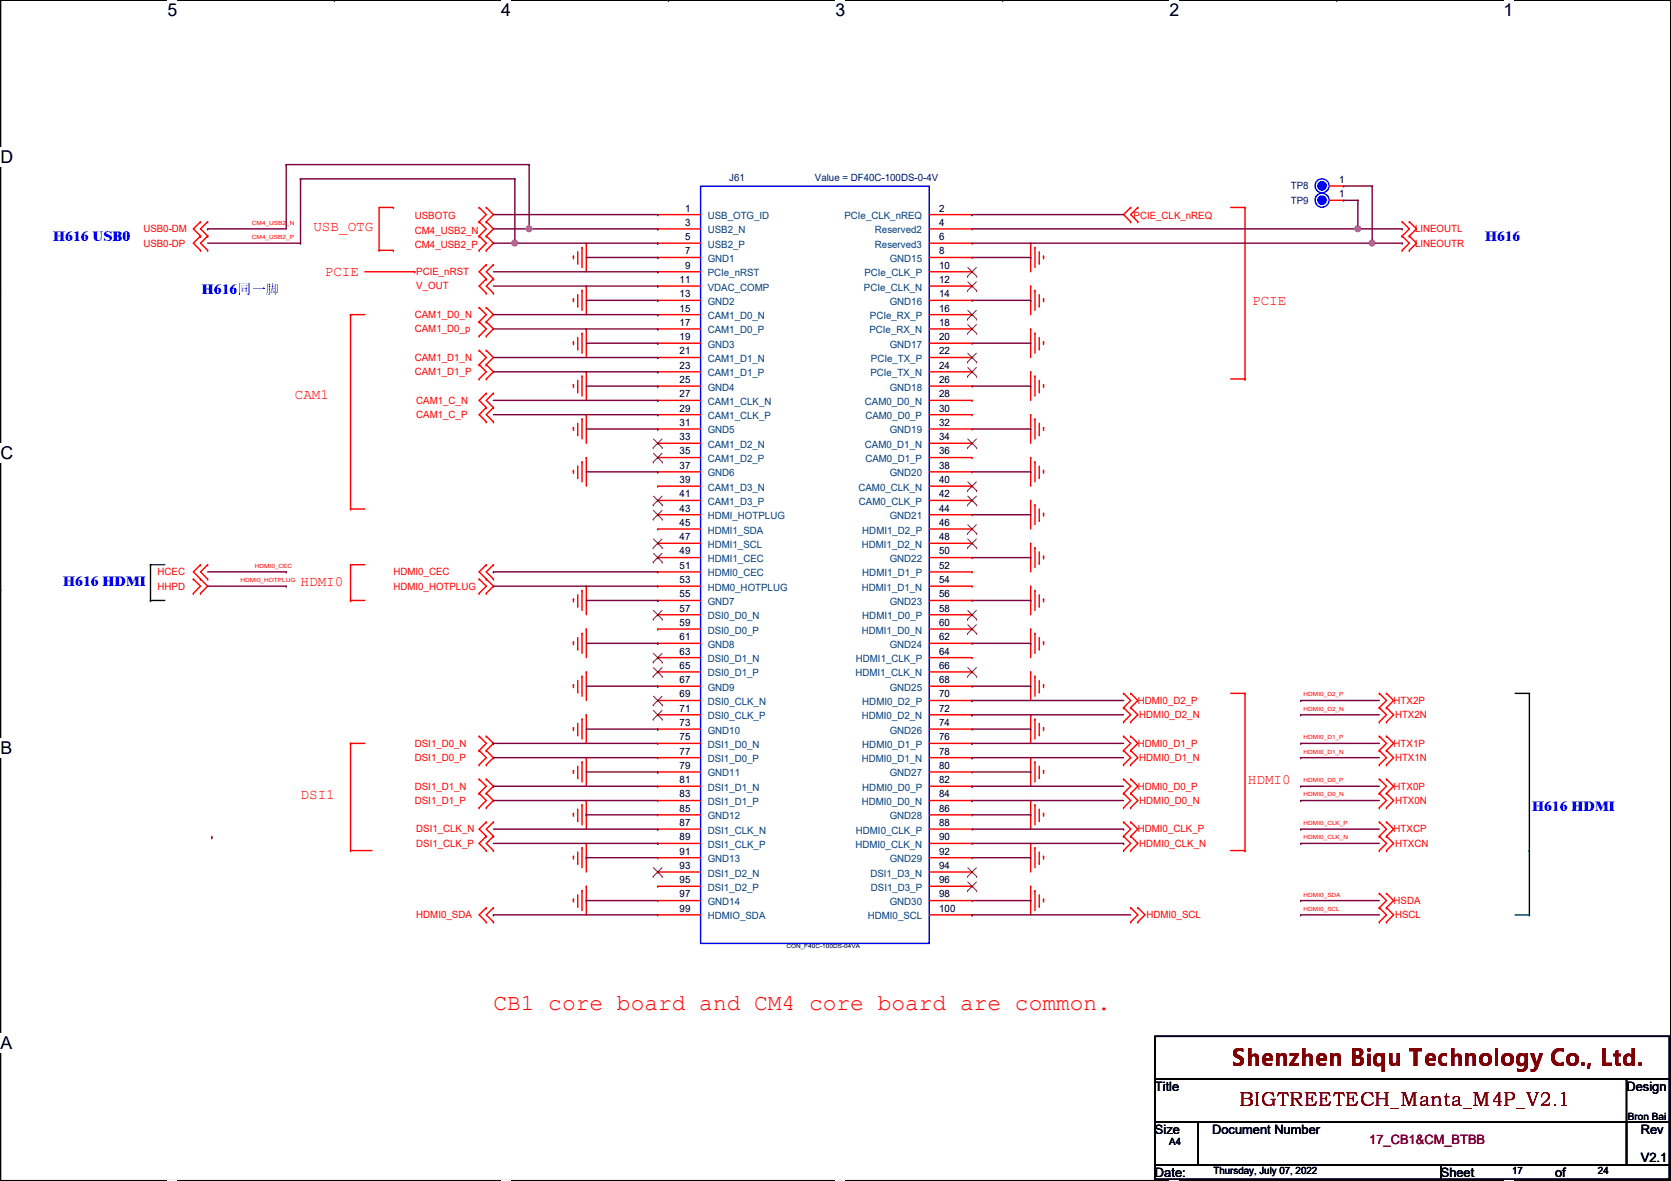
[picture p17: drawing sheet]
<svg xmlns="http://www.w3.org/2000/svg" width="297mm" height="210mm" viewBox="0 0 297 210" stroke-linecap="round" stroke-linejoin="round" font-family="sans-serif">
<defs><g id="words">
<text font-size="4.1" fill="#f00" x="87.7" y="179.6">CB1 core board and CM4 core board are common.</text>
<text font-size="4.1" fill="#7f0000" x="219" y="189.5">Shenzhen Biqu Technology Co., Ltd.</text>
<text font-size="3.5" fill="#7f0000" x="220.3" y="196.6">BIGTREETECH_Manta_M4P_V2.1</text>
<g font-size="3.1">
<text x="29.8" y="2.8">5</text>
<text x="89.1" y="2.8">4</text>
<text x="148.5" y="2.8">3</text>
<text x="207.9" y="2.8">2</text>
<text x="267.3" y="2.8">1</text>
<text x=".1" y="29">D</text>
<text x=".1" y="81.5">C</text>
<text x=".1" y="133.9">B</text>
<text x=".1" y="186.4">A</text>
<text x="297" y="186.4">A</text>
</g>
<g font-size="2.5" fill="#f00">
<text x="55.7" y="41">USB_OTG</text>
<text x="57.7" y="49.1">PCIE</text>
<text x="222.6" y="54.2">PCIE</text>
<text x="52.4" y="71">CAM1</text>
<text x="53.4" y="104.2">HDMI0</text>
<text x="53.4" y="142.1">DSI1</text>
<text x="221.8" y="139.3">HDMI0</text>
</g>
<g font-size="2.5" fill="#00f">
<text x="9.5" y="42.9">H616 USB0</text>
<text x="264" y="42.9">H616</text>
<text x="35.9" y="52.3">H616同同同</text>
<text x="11.3" y="104.1">H616 HDMI</text>
<text x="272.4" y="144.2">H616 HDMI</text>
</g>
<g font-size="2.3">
<text x="205.3" y="193.9">Title</text>
<text x="289.1" y="193.9">Design</text>
<text x="205.3" y="201.5">Size</text>
<text x="215.5" y="201.5">Document Number</text>
<text x="291.7" y="201.5">Rev</text>
<text x="205.3" y="209.1">Date:</text>
<text x="256.1" y="209.1">Sheet</text>
<text x="276.4" y="209.1">of</text>
<text x="291.7" y="206.6">V2.1</text>
</g>
<text font-size="2.3" fill="#7f003f" x="243.4" y="203.3">17_CB1&amp;CM_BTBB</text>
<g font-size="1.8" fill="#00007f">
<text x="129.6" y="32.1">J61</text>
<text x="144.9" y="32.1">Value = DF40C-100DS-0-4V</text>
<text x="229.4" y="33.7">TP8</text>
<text x="229.4" y="36.2">TP9</text>
</g>
<g font-size="1.8">
<text x="238.1" y="32.5">1</text>
<text x="238.1" y="35.1">1</text>
<text x="121.8" y="40.1">3</text>
<text x="121.8" y="37.6">1</text>
<text x="167" y="40.1">4</text>
<text x="167" y="37.6">2</text>
<text x="121.8" y="47.8">9</text>
<text x="121.8" y="45.2">7</text>
<text x="121.8" y="42.7">5</text>
<text x="167" y="47.8">10</text>
<text x="167" y="45.2">8</text>
<text x="167" y="42.7">6</text>
<text x="120.8" y="52.8">13</text>
<text x="120.8" y="50.3">11</text>
<text x="167" y="52.8">14</text>
<text x="167" y="50.3">12</text>
<text x="120.8" y="57.9">17</text>
<text x="120.8" y="55.4">15</text>
<text x="167" y="57.9">18</text>
<text x="167" y="55.4">16</text>
<text x="120.8" y="65.5">23</text>
<text x="120.8" y="63">21</text>
<text x="120.8" y="60.5">19</text>
<text x="167" y="65.5">24</text>
<text x="167" y="63">22</text>
<text x="167" y="60.5">20</text>
<text x="120.8" y="70.6">27</text>
<text x="120.8" y="68.1">25</text>
<text x="167" y="70.6">28</text>
<text x="167" y="68.1">26</text>
<text x="120.8" y="75.7">31</text>
<text x="120.8" y="73.2">29</text>
<text x="167" y="75.7">32</text>
<text x="167" y="73.2">30</text>
<text x="120.8" y="80.8">35</text>
<text x="120.8" y="78.2">33</text>
<text x="120.8" y="83.3">37</text>
<text x="167" y="80.8">36</text>
<text x="167" y="78.2">34</text>
<text x="167" y="83.3">38</text>
<text x="120.8" y="88.4">41</text>
<text x="120.8" y="85.9">39</text>
<text x="167" y="88.4">42</text>
<text x="167" y="85.9">40</text>
<text x="120.8" y="93.5">45</text>
<text x="120.8" y="90.9">43</text>
<text x="167" y="93.5">46</text>
<text x="167" y="90.9">44</text>
<text x="120.8" y="101.1">51</text>
<text x="120.8" y="98.6">49</text>
<text x="120.8" y="96">47</text>
<text x="167" y="101.1">52</text>
<text x="167" y="98.6">50</text>
<text x="167" y="96">48</text>
<text x="120.8" y="103.6">53</text>
<text x="120.8" y="106.2">55</text>
<text x="167" y="103.6">54</text>
<text x="167" y="106.2">56</text>
<text x="120.8" y="108.7">57</text>
<text x="120.8" y="113.8">61</text>
<text x="120.8" y="111.3">59</text>
<text x="167" y="108.7">58</text>
<text x="167" y="111.3">60</text>
<text x="167" y="113.8">62</text>
<text x="120.8" y="116.3">63</text>
<text x="120.8" y="118.9">65</text>
<text x="167" y="116.3">64</text>
<text x="167" y="118.9">66</text>
<text x="120.8" y="121.4">67</text>
<text x="120.8" y="124">69</text>
<text x="167" y="121.4">68</text>
<text x="167" y="124">70</text>
<text x="120.8" y="126.5">71</text>
<text x="120.8" y="129">73</text>
<text x="120.8" y="131.6">75</text>
<text x="167" y="126.5">72</text>
<text x="167" y="129">74</text>
<text x="167" y="131.6">76</text>
<text x="120.8" y="134.1">77</text>
<text x="120.8" y="136.7">79</text>
<text x="167" y="134.1">78</text>
<text x="167" y="136.7">80</text>
<text x="120.8" y="139.2">81</text>
<text x="120.8" y="141.7">83</text>
<text x="167" y="139.2">82</text>
<text x="167" y="141.7">84</text>
<text x="120.8" y="144.3">85</text>
<text x="120.8" y="146.8">87</text>
<text x="120.8" y="149.4">89</text>
<text x="167" y="144.3">86</text>
<text x="167" y="146.8">88</text>
<text x="167" y="149.4">90</text>
<text x="120.8" y="151.9">91</text>
<text x="120.8" y="154.4">93</text>
<text x="167" y="151.9">92</text>
<text x="167" y="154.4">94</text>
<text x="120.8" y="157">95</text>
<text x="120.8" y="159.5">97</text>
<text x="167" y="157">96</text>
<text x="167" y="159.5">98</text>
<text x="120.8" y="162.1">99</text>
<text x="167" y="162.1">100</text>
<text x="207.9" y="203.6">A4</text>
<text x="289.4" y="199">Bron Bai</text>
<text x="215.7" y="208.7">Thursday, July 07, 2022</text>
<text x="268.8" y="208.7">17</text>
<text x="284.1" y="208.7">24</text>
</g>
<g font-size="1.8" fill="#f00">
<text x="25.5" y="41.3">USB0-DM</text>
<text x="73.7" y="39">USBOTG</text>
<text x="73.7" y="41.5">CM4_USB2_N</text>
<text x="201.5" y="39">PCIE_CLK_nREQ</text>
<text x="251.5" y="41.3">LINEOUTL</text>
<text x="25.5" y="43.8">USB0-DP</text>
<text x="73.7" y="44.1">CM4_USB2_P</text>
<text x="251.5" y="43.8">LINEOUTR</text>
<text x="74" y="51.4">V_OUT</text>
<text x="74" y="48.9">PCIE_nRST</text>
<text x="73.7" y="56.5">CAM1_D0_N</text>
<text x="73.7" y="59.1">CAM1_D0_p</text>
<text x="73.7" y="64.1">CAM1_D1_N</text>
<text x="73.7" y="66.7">CAM1_D1_P</text>
<text x="74" y="71.8">CAM1_C_N</text>
<text x="74" y="74.3">CAM1_C_P</text>
<text x="28" y="102.2">HCEC</text>
<text x="28" y="104.8">HHPD</text>
<text x="69.9" y="102.2">HDMI0_CEC</text>
<text x="69.9" y="104.8">HDMI0_HOTPLUG</text>
<text x="202.3" y="125.1">HDMI0_D2_P</text>
<text x="247.7" y="125.1">HTX2P</text>
<text x="202.5" y="127.6">HDMI0_D2_N</text>
<text x="248" y="127.6">HTX2N</text>
<text x="73.7" y="132.7">DSI1_D0_N</text>
<text x="73.7" y="135.3">DSI1_D0_P</text>
<text x="202.3" y="132.7">HDMI0_D1_P</text>
<text x="202.5" y="135.3">HDMI0_D1_N</text>
<text x="247.7" y="132.7">HTX1P</text>
<text x="248" y="135.3">HTX1N</text>
<text x="73.7" y="140.3">DSI1_D1_N</text>
<text x="73.7" y="142.9">DSI1_D1_P</text>
<text x="202.3" y="140.3">HDMI0_D0_P</text>
<text x="202.5" y="142.9">HDMI0_D0_N</text>
<text x="247.7" y="140.3">HTX0P</text>
<text x="248" y="142.9">HTX0N</text>
<text x="74" y="148">DSI1_CLK_N</text>
<text x="202.3" y="148">HDMI0_CLK_P</text>
<text x="247.7" y="148">HTXCP</text>
<text x="74" y="150.5">DSI1_CLK_P</text>
<text x="202.5" y="150.5">HDMI0_CLK_N</text>
<text x="248" y="150.5">HTXCN</text>
<text x="247.7" y="160.7">HSDA</text>
<text x="74" y="163.2">HDMI0_SDA</text>
<text x="203.8" y="163.2">HDMI0_SCL</text>
<text x="248" y="163.2">HSCL</text>
</g>
<g font-size="1.8" fill="#003f7f">
<text x="125.8" y="41.5">USB2_N</text>
<text x="125.8" y="38.9">USB_OTG_ID</text>
<text x="150.1" y="38.9">PCIe_CLK_nREQ</text>
<text x="155.5" y="41.5">Reserved2</text>
<text x="125.8" y="46.6">GND1</text>
<text x="125.8" y="44">USB2_P</text>
<text x="155.5" y="44">Reserved3</text>
<text x="158.2" y="46.6">GND15</text>
<text x="125.8" y="51.6">VDAC_COMP</text>
<text x="125.8" y="49.1">PCIe_nRST</text>
<text x="153.6" y="51.6">PCIe_CLK_N</text>
<text x="153.7" y="49.1">PCIe_CLK_P</text>
<text x="125.8" y="59.3">CAM1_D0_P</text>
<text x="125.8" y="56.7">CAM1_D0_N</text>
<text x="125.8" y="54.2">GND2</text>
<text x="154.6" y="59.3">PCIe_RX_N</text>
<text x="154.6" y="56.7">PCIe_RX_P</text>
<text x="158.2" y="54.2">GND16</text>
<text x="125.8" y="64.3">CAM1_D1_N</text>
<text x="125.8" y="61.8">GND3</text>
<text x="154.8" y="64.3">PCIe_TX_P</text>
<text x="158.2" y="61.8">GND17</text>
<text x="125.8" y="72">CAM1_CLK_N</text>
<text x="125.8" y="69.4">GND4</text>
<text x="125.8" y="66.9">CAM1_D1_P</text>
<text x="153.8" y="72">CAM0_D0_N</text>
<text x="154.7" y="66.9">PCIe_TX_N</text>
<text x="158.2" y="69.4">GND18</text>
<text x="125.8" y="77">GND5</text>
<text x="125.8" y="74.5">CAM1_CLK_P</text>
<text x="153.8" y="74.5">CAM0_D0_P</text>
<text x="158.2" y="77">GND19</text>
<text x="125.8" y="82.1">CAM1_D2_P</text>
<text x="125.8" y="79.6">CAM1_D2_N</text>
<text x="153.8" y="79.6">CAM0_D1_N</text>
<text x="153.8" y="82.1">CAM0_D1_P</text>
<text x="125.8" y="89.7">CAM1_D3_P</text>
<text x="125.8" y="87.2">CAM1_D3_N</text>
<text x="125.8" y="84.7">GND6</text>
<text x="152.6" y="87.2">CAM0_CLK_N</text>
<text x="152.7" y="89.7">CAM0_CLK_P</text>
<text x="158.2" y="84.7">GND20</text>
<text x="125.8" y="94.8">HDMI1_SDA</text>
<text x="125.8" y="92.3">HDMI_HOTPLUG</text>
<text x="153.3" y="94.8">HDMI1_D2_P</text>
<text x="158.2" y="92.3">GND21</text>
<text x="125.8" y="99.9">HDMI1_CEC</text>
<text x="125.8" y="97.4">HDMI1_SCL</text>
<text x="153.2" y="97.4">HDMI1_D2_N</text>
<text x="158.2" y="99.9">GND22</text>
<text x="125.8" y="105">HDM0_HOTPLUG</text>
<text x="125.8" y="102.4">HDMI0_CEC</text>
<text x="125.8" y="107.5">GND7</text>
<text x="153.2" y="105">HDMI1_D1_N</text>
<text x="153.3" y="102.4">HDMI1_D1_P</text>
<text x="158.2" y="107.5">GND23</text>
<text x="125.8" y="110.1">DSI0_D0_N</text>
<text x="125.8" y="112.6">DSI0_D0_P</text>
<text x="153.2" y="112.6">HDMI1_D0_N</text>
<text x="153.3" y="110.1">HDMI1_D0_P</text>
<text x="125.8" y="115.1">GND8</text>
<text x="125.8" y="117.7">DSI0_D1_N</text>
<text x="152.1" y="117.7">HDMI1_CLK_P</text>
<text x="158.2" y="115.1">GND24</text>
<text x="125.8" y="120.2">DSI0_D1_P</text>
<text x="125.8" y="122.8">GND9</text>
<text x="125.8" y="125.3">DSI0_CLK_N</text>
<text x="152.1" y="120.2">HDMI1_CLK_N</text>
<text x="153.3" y="125.3">HDMI0_D2_P</text>
<text x="158.2" y="122.8">GND25</text>
<text x="125.8" y="127.8">DSI0_CLK_P</text>
<text x="125.8" y="130.4">GND10</text>
<text x="153.2" y="127.8">HDMI0_D2_N</text>
<text x="158.2" y="130.4">GND26</text>
<text x="125.8" y="132.9">DSI1_D0_N</text>
<text x="125.8" y="135.5">DSI1_D0_P</text>
<text x="153.2" y="135.5">HDMI0_D1_N</text>
<text x="153.3" y="132.9">HDMI0_D1_P</text>
<text x="125.8" y="138">GND11</text>
<text x="125.8" y="140.5">DSI1_D1_N</text>
<text x="125.8" y="143.1">DSI1_D1_P</text>
<text x="153.2" y="143.1">HDMI0_D0_N</text>
<text x="153.3" y="140.5">HDMI0_D0_P</text>
<text x="158.2" y="138">GND27</text>
<text x="125.8" y="145.6">GND12</text>
<text x="125.8" y="148.2">DSI1_CLK_N</text>
<text x="152.1" y="148.2">HDMI0_CLK_P</text>
<text x="158.2" y="145.6">GND28</text>
<text x="125.8" y="150.7">DSI1_CLK_P</text>
<text x="125.8" y="153.2">GND13</text>
<text x="125.8" y="155.8">DSI1_D2_N</text>
<text x="152.1" y="150.7">HDMI0_CLK_N</text>
<text x="154.7" y="155.8">DSI1_D3_N</text>
<text x="158.2" y="153.2">GND29</text>
<text x="125.8" y="158.3">DSI1_D2_P</text>
<text x="125.8" y="160.9">GND14</text>
<text x="154.8" y="158.3">DSI1_D3_P</text>
<text x="158.2" y="160.9">GND30</text>
<text x="125.8" y="163.4">HDMIO_SDA</text>
<text x="154.3" y="163.4">HDMI0_SCL</text>
</g>
<g font-size="1" fill="#f00">
<text x="44.8" y="40">CM4_USB2_N</text>
<text x="44.8" y="42.5">CM4_USB2_P</text>
<text x="45.3" y="100.9">HDMI0_CEC</text>
<text x="42.8" y="103.5">HDMI0_HOTPLUG</text>
<text x="231.7" y="123.8">HDMI0_D2_P</text>
<text x="231.7" y="126.3">HDMI0_D2_N</text>
<text x="231.7" y="131.4">HDMI0_D1_P</text>
<text x="231.7" y="133.9">HDMI0_D1_N</text>
<text x="231.7" y="141.6">HDMI0_D0_N</text>
<text x="231.7" y="139">HDMI0_D0_P</text>
<text x="231.7" y="149.2">HDMI0_CLK_N</text>
<text x="231.7" y="146.6">HDMI0_CLK_P</text>
<text x="231.7" y="161.9">HDMI0_SCL</text>
<text x="231.7" y="159.3">HDMI0_SDA</text>
</g>
<text font-size="1" x="139.8" y="168.6">CON_F40C-100DS-04VA</text>
</g></defs>
<path d="M.1 0h296.9v209.8h-296.9z" fill="none" stroke="#000" stroke-width=".25"/>
<g fill="#fff">
<path d="M29.8 0h1.7v3.5h-1.7z"/>
<path d="M29.8 209.8h1.7v.1h-1.7z"/>
</g>
<path d="M59.4 0h.1M59.4 209.8h.1" fill="none" stroke="#000" stroke-width=".25"/>
<g fill="#fff">
<path d="M89.1 0h1.7v3.5h-1.7z"/>
<path d="M89.1 209.8h1.7v.1h-1.7z"/>
</g>
<path d="M118.8 0h.1M118.8 209.8h.1" fill="none" stroke="#000" stroke-width=".25"/>
<g fill="#fff">
<path d="M148.5 0h1.7v3.5h-1.7z"/>
<path d="M148.5 209.8h1.7v.1h-1.7z"/>
</g>
<path d="M178.2 0h.1M178.2 209.8h.1" fill="none" stroke="#000" stroke-width=".25"/>
<g fill="#fff">
<path d="M207.9 0h1.7v3.5h-1.7z"/>
<path d="M207.9 209.8h1.7v.1h-1.7z"/>
</g>
<path d="M237.6 0h.1M237.6 209.8h.1" fill="none" stroke="#000" stroke-width=".25"/>
<g fill="#fff">
<path d="M267.3 0h1.7v3.5h-1.7z"/>
<path d="M267.3 209.8h1.7v.1h-1.7z"/>
<path d="M.1 26.2h2.2v3.5h-2.2z"/>
<path d="M297 26.2l.1 3.5z"/>
<path d="M.1 78.7h2.2v3.5h-2.2z"/>
<path d="M297 78.7l.1 3.5z"/>
</g>
<path d="M.1 52.5h.1M297 52.5h.1" fill="none" stroke="#000" stroke-width=".25"/>
<g fill="#fff">
<path d="M.1 131.1h2.1v3.5h-2.1z"/>
<path d="M297 131.1l.1 3.5z"/>
</g>
<path d="M.1 104.9h.1M297 104.9h.1" fill="none" stroke="#000" stroke-width=".25"/>
<path d="M.1 104.9h.1M297 104.9h.1" fill="none" stroke="#000" stroke-width=".18"/>
<g fill="#fff">
<path d="M.1 183.6h2.1v3.5h-2.1z"/>
<path d="M297 183.6l.1 3.5z"/>
</g>
<path d="M.1 157.4h.1M297 157.4h.1M205.3 184.2h91.5v7.6h-91.5zM205.3 191.8h91.5v7.6h-91.5zM205.3 199.4h7.6v7.7h-7.6zM212.9 199.4h76.2v7.7h-76.2zM289.1 199.4h7.7v7.7h-7.7zM289.1 191.8h.1M289.1 191.8v7.6M205.3 207.1h50.8v2.5h-50.8zM256.1 207.1h40.7v2.5h-40.7z" fill="none" stroke="#000" stroke-width=".25"/>
<g fill="none" stroke="#f00" stroke-width=".25">
<path d="M35.6 39.4h.1M35.6 39.4l-1.2 1.3 1.2 1.3M36.9 39.4h.1M36.9 39.4l-1.3 1.3 1.3 1.3M69.9 36.9h.1M69.9 36.9h-2.5v7.6M85.2 36.9h.1M85.2 39.4h.1M85.2 36.9l1.2 1.2-1.2 1.3M85.2 39.4l1.2 1.3-1.2 1.3M86.4 39.4h.1M86.4 36.9h.1"/>
<path d="M86.4 36.9l1.3 1.2-1.3 1.3M86.4 39.4l1.3 1.3-1.3 1.3M116.9 38.1h.1M116.9 38.1h7.6M165.2 38.1h7.6M172.8 38.1h.1M201 39.4h.1M201 36.9h.1M201 36.9l-1.3 1.2 1.3 1.3M202.3 36.9h.1M202.3 39.4h.1M202.3 36.9l-1.3 1.2 1.3 1.3"/>
<path d="M218.8 36.9h2.5M221.3 36.9h.1M221.3 36.9v30.5M249.3 39.4h.1M249.3 39.4l1.2 1.3-1.2 1.3M250.5 39.4h.1M250.5 39.4l1.3 1.3-1.3 1.3M35.6 42h.1M35.6 44.5h.1M35.6 42l-1.2 1.2 1.2 1.3M36.9 42h.1M36.9 44.5h.1"/>
<path d="M36.9 42l-1.3 1.2 1.3 1.3M62.3 55.9h.1M62.3 55.9v34.6M62.3 55.9h2.6M64.9 48.3h8.8M67.4 44.5h.1M67.4 44.5h2.5M69.9 44.5h.1M73.7 48.3h.1M85.2 42h.1M85.2 44.5h.1M85.2 54.7h.1"/>
<path d="M85.2 57.2h.1M85.2 59.7h.1M85.2 42l1.2 1.2-1.2 1.3M85.2 54.7l1.2 1.2-1.2 1.3M85.2 57.2l1.2 1.3-1.2 1.2M86.4 49.6h.1M86.4 52.1h.1M86.4 47h.1M86.4 42h.1M86.4 44.5h.1M86.4 57.2h.1M86.4 54.7h.1"/>
<path d="M86.4 59.7h.1M86.4 49.6l-1.2 1.2 1.2 1.3M86.4 47l-1.2 1.3 1.2 1.3M86.4 42l1.3 1.2-1.3 1.3M86.4 54.7l1.3 1.2-1.3 1.3M86.4 57.2l1.3 1.3-1.3 1.2M87.7 49.6h.1M87.7 52.1h.1M87.7 47h.1M87.7 49.6l-1.3 1.2 1.3 1.3M87.7 47l-1.3 1.3 1.3 1.3M101.9 45.5h.1"/>
<path d="M101.9 53.1h.1M101.9 45.5v.5M101.9 53.1v.5M102.7 46.8h.1M102.7 54.4h.1M102.7 44.7v2.1M102.7 52.4v2M102.7 60v2M103.5 44h.1M103.5 51.6h.1M103.5 59.2h.1M103.5 44v3.5"/>
<path d="M103.5 51.6v3.6M103.5 59.2v3.6M104.2 43.2h.1M104.2 50.8h.1M104.2 58.5h.1M104.2 43.2v5.1M104.2 50.8v5.1M104.2 58.5v5M116.9 58.5h.1M116.9 55.9h.1M116.9 53.4h.1M116.9 50.8h.1"/>
<path d="M116.9 48.3h.1M116.9 45.8h.1M116.9 43.2h.1M116.9 40.7h.1M116.9 48.3h7.6M116.9 55.9h7.6M116.9 58.5h7.6M116.9 53.4h7.6M116.9 50.8h7.6M116.9 45.8h7.6M116.9 43.2h7.6M116.9 40.7h7.6"/>
<path d="M165.2 48.3h7.6M165.2 55.9h7.6M165.2 58.5h7.6M165.2 53.4h7.6M165.2 50.8h7.6M165.2 45.8h7.6M165.2 43.2h7.6M165.2 40.7h7.6M172.8 58.5h.1M172.8 55.9h.1M172.8 53.4h.1M172.8 50.8h.1"/>
<path d="M172.8 48.3h.1M172.8 45.8h.1M172.8 43.2h.1M172.8 40.7h.1M183.2 43.2h.1M183.2 50.8h.1M183.2 58.5h.1M183.2 43.2v5.1M183.2 50.8v5.1M183.2 58.5v5M184 44h.1M184 51.6h.1"/>
<path d="M184 59.2h.1M184 44v3.5M184 51.6v3.6M184 59.2v3.6M184.7 46.8h.1M184.7 54.4h.1M184.7 44.7v2.1M184.7 52.4v2M184.7 60v2M185.5 45.5h.1M185.5 53.1h.1M185.5 45.5v.5"/>
<path d="M185.5 53.1v.5M249.3 42h.1M249.3 44.5h.1M249.3 42l1.2 1.2-1.2 1.3M250.5 42h.1M250.5 44.5h.1M250.5 42l1.3 1.2-1.3 1.3M85.2 62.3h.1M85.2 64.8h.1M85.2 67.4h.1M85.2 62.3l1.2 1.2-1.2 1.3M85.2 64.8l1.2 1.3-1.2 1.3"/>
<path d="M86.4 69.9h.1M86.4 72.4h.1M86.4 75h.1M86.4 64.8h.1M86.4 62.3h.1M86.4 67.4h.1M86.4 69.9l-1.2 1.3 1.2 1.2M86.4 72.4l-1.2 1.3 1.2 1.3M86.4 62.3l1.3 1.2-1.3 1.3M86.4 64.8l1.3 1.3-1.3 1.3M87.7 69.9h.1M87.7 72.4h.1"/>
<path d="M87.7 75h.1M87.7 69.9l-1.3 1.3 1.3 1.2M87.7 72.4l-1.3 1.3 1.3 1.3M101.9 60.7h.1M101.9 68.4h.1M101.9 76h.1M101.9 60.7v.6M101.9 68.4v.5M101.9 76v.5M102.7 62h.1M102.7 69.6h.1M102.7 77.3h.1"/>
<path d="M102.7 67.6v2M102.7 75.2v2.1M103.5 66.8h.1M103.5 74.5h.1M103.5 66.8v3.6M103.5 74.5v3.5M104.2 66.1h.1M104.2 73.7h.1M104.2 66.1v5.1M104.2 73.7v5.1M116.9 78.8h.1M116.9 76.2h.1"/>
<path d="M116.9 73.7h.1M116.9 71.2h.1M116.9 68.6h.1M116.9 66.1h.1M116.9 63.5h.1M116.9 61h.1M116.9 78.8h7.6M116.9 76.2h7.6M116.9 73.7h7.6M116.9 71.2h7.6M116.9 68.6h7.6M116.9 66.1h7.6"/>
<path d="M116.9 63.5h7.6M116.9 61h7.6M165.2 78.8h7.6M165.2 76.2h7.6M165.2 73.7h7.6M165.2 71.2h7.6M165.2 68.6h7.6M165.2 66.1h7.6M165.2 63.5h7.6M165.2 61h7.6M172.8 78.8h.1M172.8 76.2h.1"/>
<path d="M172.8 73.7h.1M172.8 71.2h.1M172.8 68.6h.1M172.8 66.1h.1M172.8 63.5h.1M172.8 61h.1M183.2 66.1h.1M183.2 73.7h.1M183.2 66.1v5.1M183.2 73.7v5.1M184 66.8h.1M184 74.5h.1"/>
<path d="M184 66.8v3.6M184 74.5v3.5M184.7 62h.1M184.7 69.6h.1M184.7 77.3h.1M184.7 67.6v2M184.7 75.2v2.1M185.5 60.7h.1M185.5 68.4h.1M185.5 76h.1M185.5 60.7v.6M185.5 68.4v.5"/>
<path d="M185.5 76v.5M218.8 67.4h2.5M221.3 67.4h.1M62.3 90.5h.1M62.3 90.5h2.6M101.9 83.6h.1M101.9 83.6v.5M102.7 84.9h.1M102.7 82.8v2.1M103.5 82.1h.1M103.5 82.1v3.5M104.2 81.3h.1"/>
<path d="M104.2 81.3v5.1M116.9 99.1h.1M116.9 96.6h.1M116.9 94h.1M116.9 91.5h.1M116.9 88.9h.1M116.9 86.4h.1M116.9 81.3h.1M116.9 83.9h.1M116.9 99.1h7.6M116.9 96.6h7.6M116.9 94h7.6"/>
<path d="M116.9 91.5h7.6M116.9 88.9h7.6M116.9 86.4h7.6M116.9 81.3h7.6M116.9 83.9h7.6M165.2 99.1h7.6M165.2 96.6h7.6M165.2 94h7.6M165.2 91.5h7.6M165.2 88.9h7.6M165.2 86.4h7.6M165.2 81.3h7.6"/>
<path d="M165.2 83.9h7.6M172.8 99.1h.1M172.8 96.6h.1M172.8 94h.1M172.8 91.5h.1M172.8 88.9h.1M172.8 86.4h.1M172.8 81.3h.1M172.8 83.9h.1M183.2 81.3h.1M183.2 88.9h.1M183.2 96.6h.1"/>
<path d="M183.2 81.3v5.1M183.2 88.9v5.1M183.2 96.6v5M184 82.1h.1M184 89.7h.1M184 97.3h.1M184 82.1v3.5M184 89.7v3.6M184 97.3v3.6M184.7 84.9h.1M184.7 92.5h.1M184.7 82.8v2.1"/>
<path d="M184.7 90.5v2M184.7 98.1v2M185.5 83.6h.1M185.5 91.2h.1M185.5 98.8h.1M185.5 83.6v.5M185.5 91.2v.5M185.5 98.8v.6M34.4 102.9h.1M34.4 105.5h.1M34.4 102.9l1.2 1.3-1.2 1.3M35.6 100.4h.1"/>
<path d="M35.6 102.9h.1M35.6 105.5h.1M35.6 100.4l-1.2 1.2 2.5 2.6-1.3 1.3M36.9 100.4h.1M36.9 102.9h.1M36.9 100.4l-1.3 1.2 1.3 1.3M62.3 106.7h.1M62.3 100.4h.1M62.3 100.4v6.3M62.3 106.7h2.6M62.3 100.4h2.6M85.2 102.9h.1"/>
<path d="M85.2 105.5h.1M85.2 102.9l1.2 1.3-1.2 1.3M86.4 100.4h.1M86.4 102.9h.1M86.4 105.5h.1M86.4 100.4l-1.2 1.2 2.5 2.6-1.3 1.3M87.7 100.4h.1M87.7 102.9h.1M87.7 100.4l-1.3 1.2 1.3 1.3M101.9 106.5h.1M101.9 114.1h.1M101.9 106.5v.5"/>
<path d="M101.9 114.1v.5M102.7 107.7h.1M102.7 115.4h.1M102.7 105.7v2M102.7 113.3v2.1M103.5 104.9h.1M103.5 112.6h.1M103.5 104.9v3.6M103.5 112.6v3.5M104.2 104.2h.1M104.2 111.8h.1M104.2 119.4h.1"/>
<path d="M104.2 104.2v5.1M104.2 111.8v5.1M104.2 119.4v5.1M116.9 104.2h.1M116.9 101.6h.1M116.9 106.7h.1M116.9 109.3h.1M116.9 114.3h.1M116.9 116.9h.1M116.9 119.4h.1M116.9 111.8h.1M116.9 106.7h7.6"/>
<path d="M116.9 104.2h7.6M116.9 101.6h7.6M116.9 109.3h7.6M116.9 114.3h7.6M116.9 116.9h7.6M116.9 119.4h7.6M116.9 111.8h7.6M165.2 106.7h7.6M165.2 104.2h7.6M165.2 101.6h7.6M165.2 109.3h7.6M165.2 114.3h7.6"/>
<path d="M165.2 116.9h7.6M165.2 119.4h7.6M165.2 111.8h7.6M172.8 104.2h.1M172.8 101.6h.1M172.8 106.7h.1M172.8 109.3h.1M172.8 111.8h.1M172.8 114.3h.1M172.8 116.9h.1M172.8 119.4h.1M183.2 104.2h.1"/>
<path d="M183.2 111.8h.1M183.2 119.4h.1M183.2 104.2v5.1M183.2 111.8v5.1M183.2 119.4v5.1M184 104.9h.1M184 112.6h.1M184 104.9v3.6M184 112.6v3.5M184.7 100.1h.1M184.7 107.7h.1M184.7 115.4h.1"/>
<path d="M184.7 105.7v2M184.7 113.3v2.1M185.5 106.5h.1M185.5 114.1h.1M185.5 106.5v.5M185.5 114.1v.5M62.3 132.1h.1M62.3 132.1v19.1M62.3 132.1h2.6M85.2 130.9h.1M85.2 133.4h.1M85.2 135.9h.1"/>
<path d="M85.2 138.5h.1M85.2 130.9l1.2 1.2-1.2 1.3M85.2 133.4l1.2 1.3-1.2 1.2M85.2 138.5l1.2 1.2-1.2 1.3M86.4 133.4h.1M86.4 130.9h.1M86.4 135.9h.1M86.4 138.5h.1M86.4 130.9l1.3 1.2-1.3 1.3M86.4 133.4l1.3 1.3-1.3 1.2M86.4 138.5l1.3 1.2-1.3 1.3M101.9 121.7h.1"/>
<path d="M101.9 129.3h.1M101.9 136.9h.1M101.9 121.7v.5M101.9 129.3v.5M101.9 136.9v.6M102.7 123h.1M102.7 130.6h.1M102.7 138.2h.1M102.7 120.9v2.1M102.7 128.6v2M102.7 136.2v2M103.5 120.2h.1"/>
<path d="M103.5 127.8h.1M103.5 135.4h.1M103.5 120.2v3.5M103.5 127.8v3.6M103.5 135.4v3.6M104.2 127h.1M104.2 134.7h.1M104.2 127v5.1M104.2 134.7v5M116.9 122h.1M116.9 124.5h.1M116.9 127h.1"/>
<path d="M116.9 129.6h.1M116.9 132.1h.1M116.9 134.7h.1M116.9 137.2h.1M116.9 139.7h.1M116.9 132.1h7.6M116.9 122h7.6M116.9 124.5h7.6M116.9 127h7.6M116.9 129.6h7.6M116.9 134.7h7.6M116.9 137.2h7.6"/>
<path d="M116.9 139.7h7.6M165.2 132.1h7.6M165.2 122h7.6M165.2 124.5h7.6M165.2 127h7.6M165.2 129.6h7.6M165.2 134.7h7.6M165.2 137.2h7.6M165.2 139.7h7.6M172.8 122h.1M172.8 124.5h.1M172.8 127h.1"/>
<path d="M172.8 129.6h.1M172.8 132.1h.1M172.8 134.7h.1M172.8 137.2h.1M172.8 139.7h.1M183.2 127h.1M183.2 134.7h.1M183.2 127v5.1M183.2 134.7v5M184 120.2h.1M184 127.8h.1M184 135.4h.1"/>
<path d="M184 120.2v3.5M184 127.8v3.6M184 135.4v3.6M184.7 123h.1M184.7 130.6h.1M184.7 138.2h.1M184.7 120.9v2.1M184.7 128.6v2M184.7 136.2v2M185.5 121.7h.1M185.5 129.3h.1M185.5 136.9h.1"/>
<path d="M185.5 121.7v.5M185.5 129.3v.5M185.5 136.9v.6M199.7 138.5h.1M199.7 130.9h.1M199.7 133.4h.1M199.7 135.9h.1M199.7 123.2h.1M199.7 125.8h.1M199.7 128.3h.1M199.7 138.5l1.3 1.2-1.3 1.3M199.7 130.9l1.3 1.2-1.3 1.3"/>
<path d="M199.7 133.4l1.3 1.3-1.3 1.2M199.7 123.2l1.3 1.3-1.3 1.3M199.7 125.8l1.3 1.2-1.3 1.3M201 138.5h.1M201 130.9h.1M201 133.4h.1M201 135.9h.1M201 123.2h.1M201 125.8h.1M201 128.3h.1M201 138.5l1.3 1.2-1.3 1.3M201 130.9l1.3 1.2-1.3 1.3"/>
<path d="M201 133.4l1.3 1.3-1.3 1.2M201 123.2l1.3 1.3-1.3 1.3M201 125.8l1.3 1.2-1.3 1.3M218.8 123.2h2.5M221.3 123.2h.1M221.3 123.2v28M245.2 138.5h.1M245.2 130.9h.1M245.2 133.4h.1M245.2 135.9h.1M245.2 123.2h.1M245.2 125.8h.1"/>
<path d="M245.2 128.3h.1M245.2 138.5l1.3 1.2-1.3 1.3M245.2 130.9l1.3 1.2-1.3 1.3M245.2 133.4l1.3 1.3-1.3 1.2M245.2 123.2l1.3 1.3-1.3 1.3M245.2 125.8l1.3 1.2-1.3 1.3M246.5 138.5h.1M246.5 130.9h.1M246.5 133.4h.1M246.5 135.9h.1M246.5 123.2h.1M246.5 125.8h.1"/>
<path d="M246.5 128.3h.1M246.5 138.5l1.2 1.2-1.2 1.3M246.5 130.9l1.2 1.2-1.2 1.3M246.5 133.4l1.2 1.3-1.2 1.2M246.5 123.2l1.2 1.3-1.2 1.3M246.5 125.8l1.2 1.2-1.2 1.3M62.3 151.2h.1M62.3 151.2h3.8M85.2 141h.1M85.2 143.6h.1M85.2 141l1.2 1.3-1.2 1.3M86.4 146.1h.1"/>
<path d="M86.4 148.6h.1M86.4 151.2h.1M86.4 141h.1M86.4 143.6h.1M86.4 146.1l-1.2 1.3 1.2 1.2M86.4 148.6l-1.2 1.3 1.2 1.3M86.4 141l1.3 1.3-1.3 1.3M87.7 146.1h.1M87.7 148.6h.1M87.7 151.2h.1M87.7 146.1l-1.3 1.3 1.3 1.2M87.7 148.6l-1.3 1.3 1.3 1.3"/>
<path d="M101.9 144.6h.1M101.9 152.2h.1M101.9 159.8h.1M101.9 144.6v.5M101.9 152.2v.5M101.9 159.8v.5M102.7 145.8h.1M102.7 153.5h.1M102.7 143.8v2M102.7 151.4v2.1M102.7 159v2.1M103.5 143h.1"/>
<path d="M103.5 150.7h.1M103.5 158.3h.1M103.5 143v3.6M103.5 150.7v3.5M103.5 158.3v3.5M104.2 142.3h.1M104.2 149.9h.1M104.2 157.5h.1M104.2 142.3v5.1M104.2 149.9v5.1M104.2 157.5v5.1M116.9 142.3h.1"/>
<path d="M116.9 144.8h.1M116.9 147.4h.1M116.9 149.9h.1M116.9 152.4h.1M116.9 155h.1M116.9 157.5h.1M116.9 142.3h7.6M116.9 144.8h7.6M116.9 147.4h7.6M116.9 149.9h7.6M116.9 152.4h7.6M116.9 155h7.6"/>
<path d="M116.9 157.5h7.6M165.2 142.3h7.6M165.2 144.8h7.6M165.2 147.4h7.6M165.2 149.9h7.6M165.2 152.4h7.6M165.2 155h7.6M165.2 157.5h7.6M172.8 142.3h.1M172.8 144.8h.1M172.8 147.4h.1M172.8 149.9h.1"/>
<path d="M172.8 152.4h.1M172.8 155h.1M172.8 157.5h.1M183.2 142.3h.1M183.2 149.9h.1M183.2 157.5h.1M183.2 142.3v5.1M183.2 149.9v5.1M183.2 157.5v5.1M184 143h.1M184 150.7h.1M184 158.3h.1"/>
<path d="M184 143v3.6M184 150.7v3.5M184 158.3v3.5M184.7 145.8h.1M184.7 153.5h.1M184.7 143.8v2M184.7 151.4v2.1M184.7 159v2.1M185.5 144.6h.1M185.5 152.2h.1M185.5 159.8h.1M185.5 144.6v.5"/>
<path d="M185.5 152.2v.5M185.5 159.8v.5M199.7 146.1h.1M199.7 148.6h.1M199.7 151.2h.1M199.7 141h.1M199.7 143.6h.1M199.7 146.1l1.3 1.3-1.3 1.2M199.7 148.6l1.3 1.3-1.3 1.3M199.7 141l1.3 1.3-1.3 1.3M201 146.1h.1M201 148.6h.1"/>
<path d="M201 151.2h.1M201 141h.1M201 143.6h.1M201 146.1l1.3 1.3-1.3 1.2M201 148.6l1.3 1.3-1.3 1.3M201 141l1.3 1.3-1.3 1.3M218.8 151.2h2.5M221.3 151.2h.1M245.2 146.1h.1M245.2 148.6h.1M245.2 151.2h.1M245.2 141h.1"/>
<path d="M245.2 143.6h.1M245.2 158.8h.1M245.2 146.1l1.3 1.3-1.3 1.2M245.2 148.6l1.3 1.3-1.3 1.3M245.2 141l1.3 1.3-1.3 1.3M245.2 158.8l1.3 1.3-1.3 1.2M246.5 146.1h.1M246.5 148.6h.1M246.5 151.2h.1M246.5 141h.1M246.5 143.6h.1M246.5 158.8h.1"/>
<path d="M246.5 146.1l1.2 1.3-1.2 1.2M246.5 148.6l1.2 1.3-1.2 1.3M246.5 141l1.2 1.3-1.2 1.3M246.5 158.8l1.2 1.3-1.2 1.2M86.4 161.3h.1M86.4 163.9h.1M86.4 161.3l-1.2 1.3 1.2 1.3M87.7 161.3h.1M87.7 163.9h.1M87.7 161.3l-1.3 1.3 1.3 1.3M102.7 161.1h.1M116.9 160.1h.1"/>
<path d="M116.9 162.6h.1M116.9 160.1h7.6M116.9 162.6h7.6M165.2 160.1h7.6M165.2 162.6h7.6M172.8 160.1h.1M172.8 162.6h.1M184.7 161.1h.1M201 161.3h.1M201 163.9h.1M201 161.3l1.3 1.3-1.3 1.3M202.3 161.3h.1"/>
<path d="M202.3 163.9h.1M202.3 161.3l1.2 1.3-1.2 1.3M245.2 161.3h.1M245.2 163.9h.1M245.2 161.3l1.3 1.3-1.3 1.3M246.5 161.3h.1M246.5 163.9h.1M246.5 161.3l1.2 1.3-1.2 1.3"/>
</g>
<path d="M26.8 106.7h.1M26.8 100.4h.1M26.8 100.4v6.3M26.8 106.7h2.5M26.8 100.4h2.5M269.3 123.2h2.6M271.9 123.2h.1M271.9 123.2v39.4M271.9 151.2h.1M269.3 162.6h2.6M271.9 162.6h.1" fill="none" stroke="#007f00" stroke-width=".25"/>
<g fill="none" stroke="#00f" stroke-width=".25">
<path d="M124.5 33.1h40.7v134.6h-40.7z"/>
<circle cx="235" cy="33" r="1.25"/>
</g>
<g fill="none" stroke="#7f3f00" stroke-width=".18">
<path d="M172 59.3h.1M172 56.7h.1M172 51.6h.1M172 49.1h.1M172 57.7l1.6 1.6M172 55.2l1.6 1.5M172 50.1l1.6 1.5M172 47.5l1.6 1.6M173.6 57.7l-1.6 1.6M173.6 55.2l-1.6 1.5M173.6 50.1l-1.6 1.5M173.6 47.5l-1.6 1.6"/>
<path d="M173.6 59.3h.1M173.6 56.7h.1M173.6 51.6h.1M173.6 49.1h.1M116.1 79.6h.1M116.2 78l1.5 1.6M117.7 78l-1.6 1.6M117.7 79.6h.1M172 79.6h.1M172 66.9h.1M172 64.3h.1M172 78l1.6 1.6"/>
<path d="M172 65.3l1.6 1.6M172 62.8l1.6 1.5M173.6 78l-1.6 1.6M173.6 65.3l-1.6 1.6M173.6 62.8l-1.6 1.5M173.6 79.6h.1M173.6 66.9h.1M173.6 64.3h.1M116.1 99.9h.1M116.1 97.4h.1M116.1 92.3h.1M116.1 89.7h.1"/>
<path d="M116.1 82.1h.1M116.2 98.3l1.5 1.6M116.2 95.8l1.5 1.6M116.2 90.7l1.5 1.6M116.2 88.2l1.5 1.5M116.2 80.6l1.5 1.5M117.7 98.3l-1.6 1.6M117.7 95.8l-1.6 1.6M117.7 90.7l-1.6 1.6M117.7 88.2l-1.6 1.5M117.7 80.6l-1.6 1.5M117.7 99.9h.1"/>
<path d="M117.7 97.4h.1M117.7 92.3h.1M117.7 89.7h.1M117.7 82.1h.1M172 97.4h.1M172 94.8h.1M172 89.7h.1M172 87.2h.1M172 95.8l1.6 1.6M172 93.3l1.6 1.5M172 88.2l1.6 1.5M172 85.6l1.6 1.6"/>
<path d="M173.6 95.8l-1.6 1.6M173.6 93.3l-1.6 1.5M173.6 88.2l-1.6 1.5M173.6 85.6l-1.6 1.6M173.6 97.4h.1M173.6 94.8h.1M173.6 89.7h.1M173.6 87.2h.1M116.1 110.1h.1M116.1 117.7h.1M116.2 108.5l1.5 1.6M116.2 116.1l1.5 1.6"/>
<path d="M116.2 118.7l1.5 1.5M117.7 118.7l-1.6 1.5M117.7 108.5l-1.6 1.6M117.7 116.1l-1.6 1.6M117.7 110.1h.1M117.7 117.7h.1M172 110.1h.1M172 112.6h.1M172 108.5l1.6 1.6M172 111l1.6 1.6M172 118.7l1.6 1.5M173.6 108.5l-1.6 1.6"/>
<path d="M173.6 111l-1.6 1.6M173.6 118.7l-1.6 1.5M173.6 110.1h.1M173.6 112.6h.1M116.1 120.2h.1M116.1 125.3h.1M116.1 127.8h.1M116.2 123.7l1.5 1.6M116.2 126.3l1.5 1.5M117.7 123.7l-1.6 1.6M117.7 126.3l-1.6 1.5M117.7 120.2h.1"/>
<path d="M117.7 125.3h.1M117.7 127.8h.1M172 120.2h.1M173.6 120.2h.1M116.1 155.8h.1M116.2 154.2l1.5 1.6M117.7 154.2l-1.6 1.6M117.7 155.8h.1M172 155.8h.1M172 158.3h.1M172 154.2l1.6 1.6M172 156.8l1.6 1.5"/>
<path d="M173.6 154.2l-1.6 1.6M173.6 156.8l-1.6 1.5M173.6 155.8h.1M173.6 158.3h.1"/>
</g>
<circle cx="235" cy="33" r=".75" fill="#00f"/>
<g fill="none" stroke="#00f" stroke-width=".25">
<circle cx="235" cy="33" r=".75"/>
<circle cx="235" cy="35.6" r="1.25"/>
</g>
<path d="M236.3 33.1h2.5M238.8 33.1h.1" fill="none" stroke="#f00" stroke-width=".25"/>
<circle cx="235" cy="35.6" r=".75" fill="#00f"/>
<circle cx="235" cy="35.6" r=".75" fill="none" stroke="#00f" stroke-width=".25"/>
<path d="M236.3 35.6h2.5M238.8 35.6h.1" fill="none" stroke="#f00" stroke-width=".25"/>
<g fill="none" stroke="#7f003f" stroke-width=".25">
<path d="M87.7 38.1h29.2M116.9 38.1h.1M172.8 38.1h.1M172.8 38.1h26.9M87.7 40.7h6.4M87.7 43.2h3.8M87.7 48.3h29.2M87.7 50.8h29.2M87.7 55.9h29.2M87.7 58.5h29.2M91.5 43.2h.1M94.1 40.7h.1"/>
<path d="M104.2 45.8h12.7M104.2 53.4h12.7M116.9 45.8h.1M116.9 48.3h.1M116.9 50.8h.1M116.9 53.4h.1M116.9 55.9h.1M116.9 58.5h.1M172.8 40.7h68.6M241.4 40.7h.1M87.7 71.2h29.2M87.7 73.7h29.2"/>
<path d="M87.7 63.5h29.2M87.7 66.1h29.2M104.2 61h12.7M104.2 68.6h12.7M104.2 76.2h12.7M116.9 71.2h.1M116.9 73.7h.1M116.9 61h.1M116.9 63.5h.1M116.9 66.1h.1M116.9 68.6h.1M116.9 76.2h.1"/>
<path d="M104.2 83.9h12.7M116.9 83.9h.1M87.7 101.6h.1M87.7 104.2h.1M87.7 101.6h29.2M87.7 104.2h29.2M104.2 106.7h12.7M104.2 114.3h12.7M116.9 106.7h.1M116.9 114.3h.1M104.2 122h12.7M104.2 129.6h12.7"/>
<path d="M104.2 137.2h12.7M116.9 122h.1M116.9 129.6h.1M116.9 137.2h.1M104.2 144.8h.1M104.2 152.4h.1M104.2 144.8h12.7M104.2 152.4h12.7M172.8 147.4h26.9M172.8 149.9h26.9M199.7 147.4h.1M199.7 149.9h.1"/>
<path d="M87.7 162.6h.1M87.7 162.6h29.2M104.2 160.1h.1M104.2 160.1h12.7"/>
</g>
<circle cx="241.4" cy="40.7" r=".49" fill="#f0f"/>
<circle cx="241.4" cy="40.7" r=".49" fill="none" stroke="#f0f" stroke-width=".25"/>
<path d="M172.8 43.2h71.1M243.9 43.2h.1" fill="none" stroke="#7f003f" stroke-width=".25"/>
<circle cx="243.9" cy="43.2" r=".49" fill="#f0f"/>
<circle cx="243.9" cy="43.2" r=".49" fill="none" stroke="#f0f" stroke-width=".25"/>
<g fill="none" stroke="#7f003f" stroke-width=".25">
<path d="M50.9 29.3h.1M50.9 29.3v11.4h-14M50.9 29.3h43.2M94.1 29.3h.1M94.1 29.3v11.4M238.8 33.1h5.1M238.8 35.6h2.6M241.4 35.6h.1M241.4 35.6v5.1M243.9 33.1h.1M243.9 33.1v10.1M36.9 40.7h.1"/>
<path d="M36.9 43.2h16.5M53.4 43.2h.1M94.1 40.7h.1M94.1 40.7h22.8M116.9 40.7h.1M172.8 45.8h10.4M172.8 53.4h10.4M183.2 45.8h.1M183.2 53.4h.1M241.4 40.7h.1M241.4 40.7h7.9M243.9 43.2h.1"/>
<path d="M243.9 43.2h5.4M249.3 43.2h.1M249.3 40.7h.1M172.8 61h10.4M172.8 68.6h10.4M172.8 76.2h10.4M183.2 61h.1M183.2 68.6h.1M183.2 76.2h.1M172.8 83.9h10.4M172.8 91.5h10.4M172.8 99.1h10.4"/>
<path d="M183.2 83.9h.1M183.2 91.5h.1M183.2 99.1h.1M36.9 101.6h14M36.9 104.2h14M50.9 101.6h.1M50.9 104.2h.1M172.8 106.7h10.4M172.8 114.3h10.4M183.2 106.7h.1M183.2 114.3h.1M87.7 132.1h.1"/>
<path d="M87.7 134.7h.1M87.7 139.7h.1M87.7 132.1h29.2M87.7 134.7h29.2M87.7 139.7h29.2M172.8 124.5h.1M172.8 127h.1M172.8 132.1h.1M172.8 134.7h.1M172.8 139.7h.1M172.8 122h10.4M172.8 124.5h26.9"/>
<path d="M172.8 127h26.9M172.8 129.6h10.4M172.8 132.1h26.9M172.8 134.7h26.9M172.8 137.2h10.4M172.8 139.7h26.9M183.2 122h.1M183.2 129.6h.1M183.2 137.2h.1M231.2 127h.1M231.2 124.5h.1M231.2 134.7h.1"/>
<path d="M231.2 132.1h.1M231.2 139.7h.1M231.2 124.5h14M231.2 127h14M231.2 132.1h14M231.2 134.7h14M231.2 139.7h14M37.7 148.9h.1M37.7 148.6v.3M87.7 142.3h.1M87.7 142.3h29.2M87.7 147.4h29.2"/>
<path d="M87.7 149.9h29.2M116.9 147.4h.1M116.9 149.9h.1M172.8 142.3h.1M172.8 142.3h26.9M172.8 144.8h10.4M172.8 152.4h10.4M183.2 144.8h.1M183.2 152.4h.1M231.2 142.3h.1M231.2 149.9h.1M231.2 147.4h.1"/>
<path d="M231.2 142.3h14M231.2 147.4h14M231.2 149.9h14M172.8 162.6h.1M172.8 160.1h10.4M172.8 162.6h28.2M183.2 160.1h.1M231.2 162.6h.1M231.2 160.1h.1M231.2 160.1h14M231.2 162.6h14"/>
</g>
<circle cx="94" cy="40.7" r=".49" fill="#f0f"/>
<circle cx="94" cy="40.7" r=".49" fill="none" stroke="#f0f" stroke-width=".25"/>
<path d="M91.5 31.8h.1M91.5 31.8v11.4h25.4M116.9 43.2h.1" fill="none" stroke="#7f003f" stroke-width=".25"/>
<circle cx="91.5" cy="43.2" r=".49" fill="#f0f"/>
<circle cx="91.5" cy="43.2" r=".49" fill="none" stroke="#f0f" stroke-width=".25"/>
<path d="M53.4 31.8h.1M53.4 31.8h38.1M53.4 31.8v11.4" fill="none" stroke="#7f003f" stroke-width=".25"/>
<circle cx="241.4" cy="40.7" r=".49" fill="#f0f"/>
<circle cx="241.4" cy="40.7" r=".49" fill="none" stroke="#f0f" stroke-width=".25"/>
<circle cx="243.9" cy="43.2" r=".49" fill="#f0f"/>
<circle cx="243.9" cy="43.2" r=".49" fill="none" stroke="#f0f" stroke-width=".25"/>
<circle cx="94" cy="40.7" r=".49" fill="#f0f"/>
<circle cx="94" cy="40.7" r=".49" fill="none" stroke="#f0f" stroke-width=".25"/>
<circle cx="91.5" cy="43.2" r=".49" fill="#f0f"/>
<circle cx="91.5" cy="43.2" r=".49" fill="none" stroke="#f0f" stroke-width=".25"/>
<use href="#words"/>
</svg>
